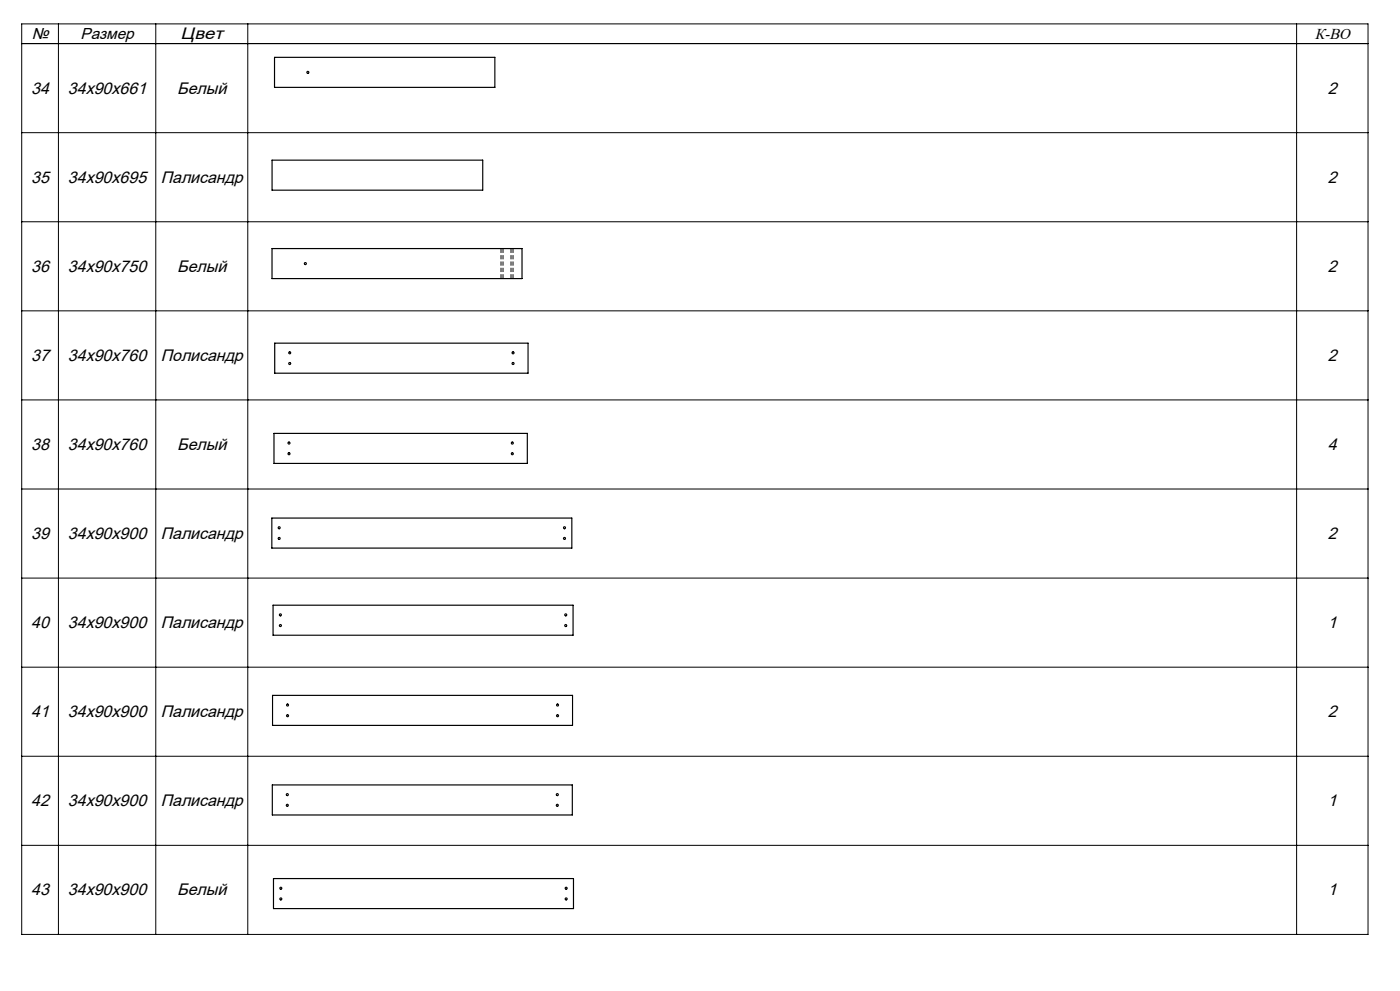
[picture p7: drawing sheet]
<svg xmlns="http://www.w3.org/2000/svg" width="420mm" height="297mm" viewBox="0 0 420 297" stroke-linecap="round" stroke-linejoin="round" font-family="sans-serif">
<defs><g id="words">
<g font-size="5">
<text x="54.2" y="11.7">Цвет</text>
<text x="9.3" y="28">34</text>
<text x="20.4" y="28">34х90х661</text>
<text x="53.2" y="28">Белый</text>
<text x="398.4" y="28">2</text>
<text x="9.3" y="54.7">35</text>
<text x="20.4" y="54.7">34х90х695</text>
<text x="48.2" y="54.7">Палисандр</text>
<text x="398.4" y="54.7">2</text>
<text x="9.3" y="81.4">36</text>
<text x="20.4" y="81.4">34х90х750</text>
<text x="53.2" y="81.4">Белый</text>
<text x="398.4" y="81.4">2</text>
<text x="9.3" y="108.1">37</text>
<text x="20.4" y="108.1">34х90х760</text>
<text x="48.2" y="108.1">Полисандр</text>
<text x="398.4" y="108.1">2</text>
<text x="9.3" y="134.8">38</text>
<text x="20.4" y="134.8">34х90х760</text>
<text x="53.2" y="134.8">Белый</text>
<text x="398.4" y="134.8">4</text>
<text x="9.3" y="161.5">39</text>
<text x="20.4" y="161.5">34х90х900</text>
<text x="48.2" y="161.5">Палисандр</text>
<text x="398.4" y="161.5">2</text>
<text x="9.3" y="188.2">40</text>
<text x="20.4" y="188.2">34х90х900</text>
<text x="48.2" y="188.2">Палисандр</text>
<text x="398.4" y="188.2">1</text>
<text x="9.3" y="214.9">41</text>
<text x="20.4" y="214.9">34х90х900</text>
<text x="48.2" y="214.9">Палисандр</text>
<text x="398.4" y="214.9">2</text>
<text x="9.3" y="241.6">42</text>
<text x="20.4" y="241.6">34х90х900</text>
<text x="48.2" y="241.6">Палисандр</text>
<text x="398.4" y="241.6">1</text>
<text x="9.3" y="268.3">43</text>
<text x="20.4" y="268.3">34х90х900</text>
<text x="53.2" y="268.3">Белый</text>
<text x="398.4" y="268.3">1</text>
</g>
<g font-size="4.7">
<text x="9.5" y="11.8">№</text>
<text x="24.1" y="11.8">Размер</text>
<text x="394.5" y="11.6">К-ВО</text>
</g>
</g></defs>
<g fill="none" stroke="#000" stroke-width=".35">
<path d="M82.4 17.2h66.1v9h-66.1zM81.6 48h63.2v9h-63.2zM81.6 74.5h75v9h-75zM82.4 102.8h76v9h-76zM82.2 129.9h76v9h-76zM81.5 155.3h90v9h-90zM81.9 181.4h90v9h-90zM81.8 208.4h90v9h-90zM81.7 235.2h90v9h-90zM82 263.3h90v9h-90z"/>
<circle cx="92.4" cy="21.7" r=".3"/>
<circle cx="91.6" cy="79" r=".3"/>
<circle cx="86.9" cy="105.7" r=".3"/>
<circle cx="86.9" cy="108.9" r=".3"/>
<circle cx="153.9" cy="108.9" r=".3"/>
<circle cx="153.9" cy="105.7" r=".3"/>
<circle cx="86.7" cy="132.8" r=".3"/>
<circle cx="86.7" cy="136" r=".3"/>
<circle cx="153.7" cy="132.8" r=".3"/>
<circle cx="153.7" cy="136" r=".3"/>
<circle cx="83.7" cy="158.2" r=".3"/>
<circle cx="169.3" cy="158.2" r=".3"/>
<circle cx="83.7" cy="161.4" r=".3"/>
<circle cx="169.3" cy="161.4" r=".3"/>
<circle cx="84.1" cy="184.3" r=".3"/>
<circle cx="84.1" cy="187.5" r=".3"/>
<circle cx="169.7" cy="184.3" r=".3"/>
<circle cx="169.7" cy="187.5" r=".3"/>
<circle cx="86.3" cy="211.3" r=".3"/>
<circle cx="86.3" cy="214.5" r=".3"/>
<circle cx="167.3" cy="214.5" r=".3"/>
<circle cx="167.3" cy="211.3" r=".3"/>
<circle cx="86.2" cy="238.1" r=".3"/>
<circle cx="167.2" cy="238.1" r=".3"/>
<circle cx="86.2" cy="241.3" r=".3"/>
<circle cx="167.2" cy="241.3" r=".3"/>
<circle cx="84.2" cy="266.2" r=".3"/>
<circle cx="84.2" cy="269.4" r=".3"/>
<circle cx="169.8" cy="269.4" r=".3"/>
<circle cx="169.8" cy="266.2" r=".3"/>
</g>
<path d="M150.3 74.5v9M153.3 74.5v9M150.9 83.5v-9M153.9 83.5v-9" fill="none" stroke="#000" stroke-width=".3" stroke-dasharray="1.3 .6" stroke-dashoffset="-.1" stroke-linecap="butt"/>
<g fill="none" stroke="#000" stroke-width=".3">
<path d="M6.5 7.2h403.9v272.8h-403.9zM6.5 13.1h403.9M17.5 7.2v272.8M46.7 7.2v272.8M74.3 7.2v272.8M389 7.2v272.8M6.5 39.8h403.9M6.5 66.5h403.9M6.5 93.2h403.9M6.5 119.9h403.9M6.5 146.6h403.9M6.5 173.3h403.9"/>
<path d="M6.5 200h403.9M6.5 226.6h403.9M6.5 253.3h403.9"/>
</g>
<use href="#words"/>
</svg>
